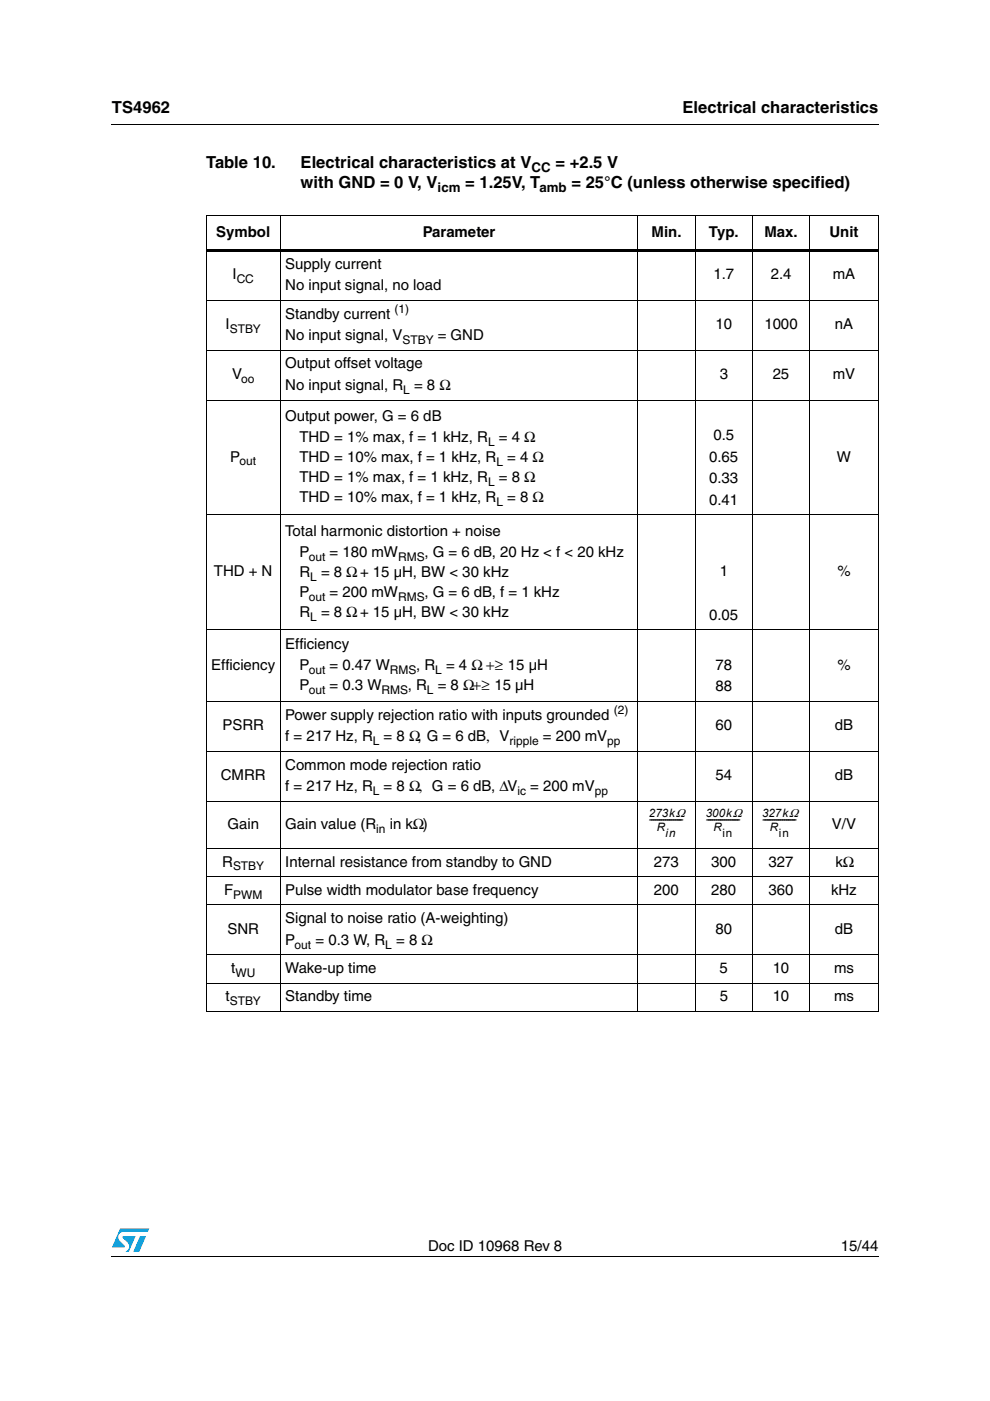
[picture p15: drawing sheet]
<svg xmlns="http://www.w3.org/2000/svg" width="210mm" height="297mm" viewBox="0 0 210 297" stroke-linecap="round" stroke-linejoin="round" font-family="sans-serif">
<defs><g id="words">
<g font-size="3.5">
<text x="23.7" y="23.9">TS4962</text>
<text x="144.7" y="23.9">Electrical characteristics</text>
<text x="43.7" y="35.7">Table 10.</text>
<text x="63.7" y="35.7">Electrical characteristics at V</text>
<text x="117.8" y="35.7">= +2.5 V</text>
<text x="63.7" y="39.9">with GND = 0 V, V</text>
<text x="98.6" y="39.9">= 1.25V, T</text>
<text x="121.1" y="39.9">= 25°C (unless otherwise specified)</text>
</g>
<g font-size="3.2">
<text x="45.8" y="50.2">Symbol</text>
<text x="89.6" y="50.2">Parameter</text>
<text x="138.2" y="50.2">Min.</text>
<text x="150.3" y="50.2">Typ.</text>
<text x="162.1" y="50.2">Max.</text>
<text x="175.9" y="50.2">Unit</text>
<text x="49.3" y="59.2">I</text>
<text x="60.5" y="57">Supply current</text>
<text x="151.3" y="59.2">1.7</text>
<text x="163.4" y="59.2">2.4</text>
<text x="176.6" y="59.2">mA</text>
<text x="60.5" y="61.5">No input signal, no load</text>
<text x="47.8" y="69.8">I</text>
<text x="60.5" y="67.5">Standby current</text>
<text x="151.7" y="69.8">10</text>
<text x="162.1" y="69.8">1000</text>
<text x="177" y="69.8">nA</text>
<text x="60.5" y="72.1">No input signal, V</text>
<text x="92.8" y="72.1">= GND</text>
<text x="49.2" y="80.4">V</text>
<text x="60.5" y="78.1">Output offset voltage</text>
<text x="60.5" y="82.7">No input signal, R</text>
<text x="87.8" y="82.7">= 8 Ω</text>
<text x="152.6" y="80.4">3</text>
<text x="163.8" y="80.4">25</text>
<text x="176.6" y="80.4">mV</text>
<text x="60.5" y="89.2">Output power, G = 6 dB</text>
<text x="63.5" y="93.8">THD = 1% max, f = 1 kHz, R</text>
<text x="105.7" y="93.8">= 4 Ω</text>
<text x="151.3" y="93.3">0.5</text>
<text x="48.8" y="97.9">P</text>
<text x="63.5" y="98">THD = 10% max, f = 1 kHz, R</text>
<text x="107.5" y="98">= 4 Ω</text>
<text x="150.4" y="97.9">0.65</text>
<text x="177.5" y="97.9">W</text>
<text x="63.5" y="102.3">THD = 1% max, f = 1 kHz, R</text>
<text x="63.5" y="106.5">THD = 10% max, f = 1 kHz, R</text>
<text x="105.7" y="102.3">= 8 Ω</text>
<text x="107.5" y="106.5">= 8 Ω</text>
<text x="150.4" y="102.5">0.33</text>
<text x="150.4" y="107">0.41</text>
<text x="60.5" y="113.6">Total harmonic distortion + noise</text>
<text x="63.5" y="118.2">P</text>
<text x="69.9" y="118.2">= 180 mW</text>
<text x="90" y="118.2">, G = 6 dB, 20 Hz &lt; f &lt; 20 kHz</text>
<text x="45.4" y="122.2">THD + N</text>
<text x="63.5" y="122.4">R</text>
<text x="68.1" y="122.4">= 8 Ω+ 15 µH, BW &lt; 30 kHz</text>
<text x="152.6" y="122.2">1</text>
<text x="177.5" y="122.2">%</text>
<text x="63.5" y="130.9">R</text>
<text x="63.5" y="126.6">P</text>
<text x="68.1" y="130.9">= 8 Ω+ 15 µH, BW &lt; 30 kHz</text>
<text x="69.9" y="126.6">= 200 mW</text>
<text x="90" y="126.6">, G = 6 dB, f = 1 kHz</text>
<text x="150.4" y="131.4">0.05</text>
<text x="60.5" y="137.6">Efficiency</text>
<text x="44.8" y="142">Efficiency</text>
<text x="63.5" y="142.2">P</text>
<text x="69.9" y="142.2">= 0.47 W</text>
<text x="88.2" y="142.2">, R</text>
<text x="94.6" y="142.2">= 4 Ω +≥ 15 µH</text>
<text x="151.7" y="142">78</text>
<text x="177.5" y="142">%</text>
<text x="63.5" y="146.4">P</text>
<text x="69.9" y="146.4">= 0.3 W</text>
<text x="86.5" y="146.4">, R</text>
<text x="92.8" y="146.4">= 8 Ω+≥ 15 µH</text>
<text x="151.7" y="146.6">88</text>
<text x="47.2" y="154.9">PSRR</text>
<text x="60.5" y="152.6">Power supply rejection ratio with inputs grounded</text>
<text x="151.7" y="154.9">60</text>
<text x="177" y="154.9">dB</text>
<text x="60.5" y="157.1">f = 217 Hz, R</text>
<text x="81.3" y="157.1">= 8 Ω, G = 6 dB, V</text>
<text x="115.1" y="157.1">= 200 mV</text>
<text x="46.8" y="165.4">CMRR</text>
<text x="60.5" y="163.2">Common mode rejection ratio</text>
<text x="60.5" y="167.7">f = 217 Hz, R</text>
<text x="81.3" y="167.7">= 8 Ω, G = 6 dB, ΔV</text>
<text x="112.4" y="167.7">= 200 mV</text>
<text x="151.7" y="165.4">54</text>
<text x="177" y="165.4">dB</text>
<text x="48.2" y="175.7">Gain</text>
<text x="60.5" y="175.7">Gain value (R</text>
<text x="82.6" y="175.7">in kΩ)</text>
<text x="176.4" y="175.7">V/V</text>
<text x="47.1" y="183.7">R</text>
<text x="60.5" y="183.7">Internal resistance from standby to GND</text>
<text x="138.6" y="183.7">273</text>
<text x="150.8" y="183.7">300</text>
<text x="162.9" y="183.7">327</text>
<text x="177.1" y="183.7">kΩ</text>
<text x="47.5" y="189.7">F</text>
<text x="60.5" y="189.7">Pulse width modulator base frequency</text>
<text x="138.6" y="189.7">200</text>
<text x="150.8" y="189.7">280</text>
<text x="162.9" y="189.7">360</text>
<text x="176.2" y="189.7">kHz</text>
<text x="60.5" y="195.7">Signal to noise ratio (A-weighting)</text>
<text x="48.2" y="198">SNR</text>
<text x="60.5" y="200.3">P</text>
<text x="66.9" y="200.3">= 0.3 W, R</text>
<text x="84" y="200.3">= 8 Ω</text>
<text x="151.7" y="198">80</text>
<text x="177" y="198">dB</text>
<text x="49" y="206.3">t</text>
<text x="60.5" y="206.3">Wake-up time</text>
<text x="152.6" y="206.3">5</text>
<text x="163.8" y="206.3">10</text>
<text x="176.8" y="206.3">ms</text>
<text x="47.8" y="212.3">t</text>
<text x="60.5" y="212.3">Standby time</text>
<text x="152.6" y="212.3">5</text>
<text x="163.8" y="212.3">10</text>
<text x="176.8" y="212.3">ms</text>
<text x="90.8" y="265.1">Doc ID 10968 Rev 8</text>
<text x="178.3" y="265.1">15/44</text>
</g>
<g font-size="2.8">
<text x="92.8" y="40.8">icm</text>
<text x="112.7" y="36.6">CC</text>
<text x="114.4" y="40.8">amb</text>
</g>
<g font-size="2.5">
<text x="50.2" y="60">CC</text>
<text x="48.7" y="70.6">STBY</text>
<text x="83.7" y="66.3">(1)</text>
<text x="85.3" y="72.9">STBY</text>
<text x="51.1" y="81.2">oo</text>
<text x="85.5" y="83.5">L</text>
<text x="103.5" y="94.6">L</text>
<text x="50.8" y="98.7">out</text>
<text x="105.2" y="98.8">L</text>
<text x="103.5" y="103.1">L</text>
<text x="105.2" y="107.3">L</text>
<text x="65.5" y="119">out</text>
<text x="84.4" y="119">RMS</text>
<text x="65.8" y="123.2">L</text>
<text x="65.5" y="127.4">out</text>
<text x="65.8" y="131.7">L</text>
<text x="84.4" y="127.4">RMS</text>
<text x="65.5" y="142.9">out</text>
<text x="82.7" y="142.9">RMS</text>
<text x="92.3" y="142.9">L</text>
<text x="65.5" y="147.2">out</text>
<text x="80.9" y="147.2">RMS</text>
<text x="90.5" y="147.2">L</text>
<text x="130.1" y="151.3">(2)</text>
<text x="79.1" y="157.9">L</text>
<text x="108" y="157.9">ripple</text>
<text x="128.8" y="157.9">pp</text>
<text x="79.1" y="168.5">L</text>
<text x="109.7" y="168.5">ic</text>
<text x="126.1" y="168.5">pp</text>
<text x="137.6" y="173.2">273kΩ</text>
<text x="149.6" y="173.2">300kΩ</text>
<text x="161.6" y="173.2">327kΩ</text>
<text x="79.8" y="176.5">in</text>
<text x="137.6" y="174.5">-----------------</text>
<text x="139.2" y="176.3">R</text>
<text x="141.1" y="177.5">in</text>
<text x="149.6" y="174.5">-----------------</text>
<text x="151.3" y="176.3">R</text>
<text x="153.2" y="177.5">in</text>
<text x="161.6" y="174.5">-----------------</text>
<text x="163.2" y="176.3">R</text>
<text x="165.1" y="177.5">in</text>
<text x="49.4" y="184.5">STBY</text>
<text x="49.4" y="190.5">PWM</text>
<text x="62.5" y="201.1">out</text>
<text x="81.7" y="201.1">L</text>
<text x="49.9" y="207.1">WU</text>
<text x="48.7" y="213.1">STBY</text>
</g>
</g></defs>
<g fill="#0099d8">
<path d="M29.7 262.1h1.3l-1.5 3.3h-1.2z"/>
<path d="M25.5 260.5h6.2l-.4 .7h-5.1a1.13 1.13 0 0 0-1.1 .7 1.13 1.13 0 0 0 .3 1.2l1.1 1-.1 .3-2.7 .1z"/>
<path d="M26 262.1h2.8l-1.5 3.3h-.7a1.18 1.18 0 0 0 .5-1.9l-1.1-1.1z"/>
</g>
<path d="M23.6 26.2l.1 .2zM43.6 52.8h142.7v.5h-142.7zM23.6 266.3l.1 .1z" fill="#000"/>
<g fill="none" stroke="#000" stroke-width=".21">
<path d="M23.7 26.3h162.6M43.6 45.7h142.7M43.7 45.8v168.5M59.4 45.6v168.9M135.3 45.6v168.9M147.4 45.6v168.9M159.5 45.6v168.9M171.7 45.6v168.9M186.2 45.8v168.5M43.6 63.6h142.7M43.6 74.2h142.7M43.6 84.8h142.7"/>
<path d="M43.6 109.2h142.7M43.6 133.5h142.7M43.6 148.7h142.7M43.6 159.3h142.7M43.6 169.8h142.7M43.6 179.9h142.7M43.6 185.8h142.7M43.6 191.8h142.7M43.6 202.4h142.7M43.6 208.4h142.7M43.6 214.4h142.7M23.7 266.3h162.6"/>
</g>
<use href="#words"/>
</svg>
